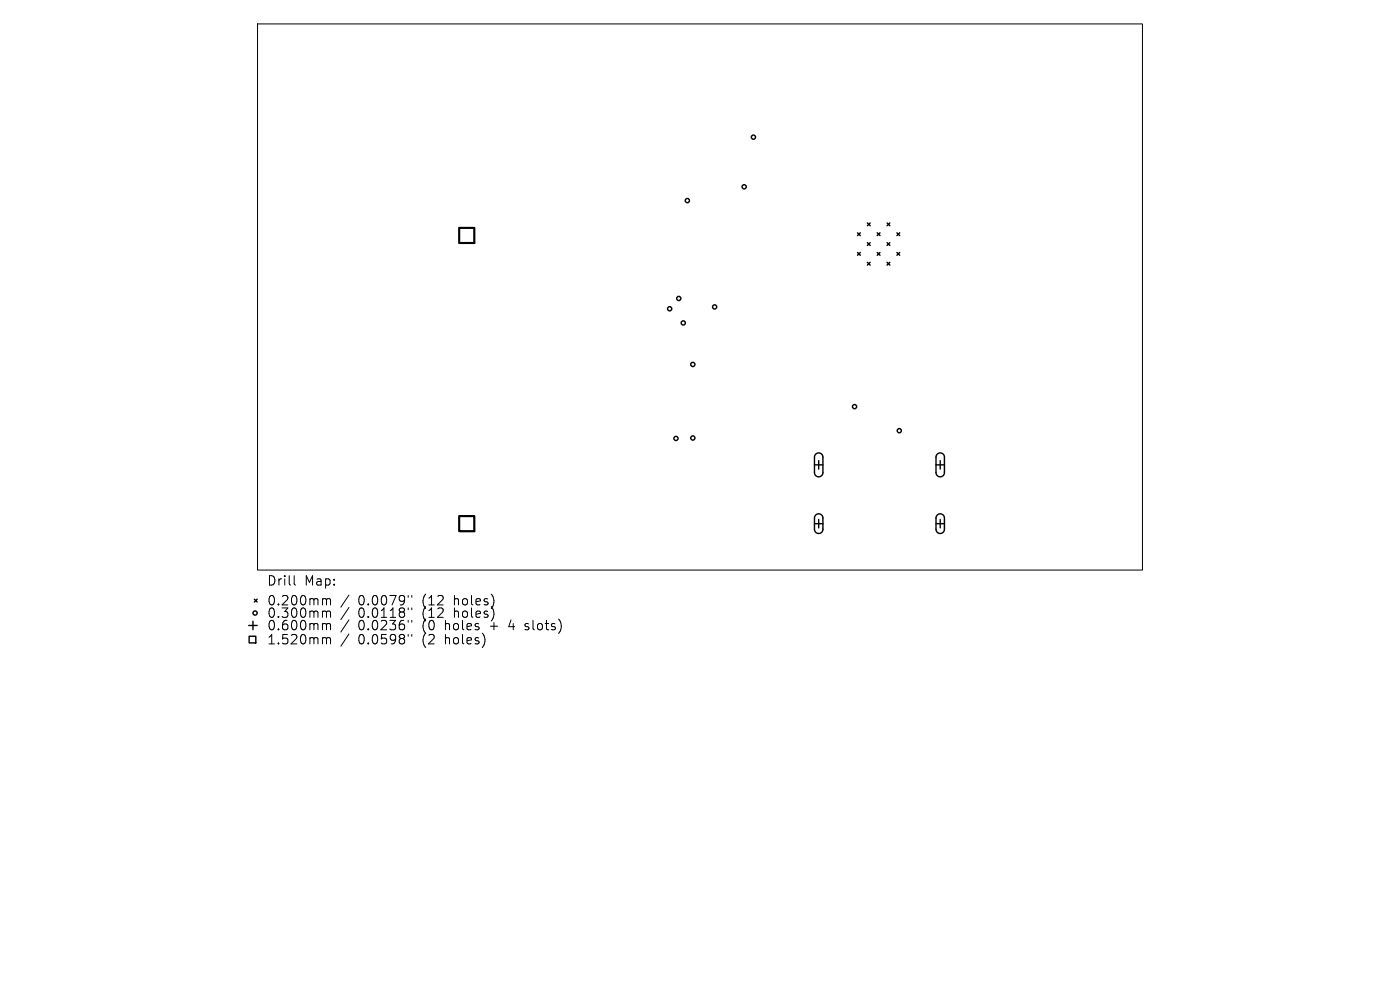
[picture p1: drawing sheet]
<svg xmlns="http://www.w3.org/2000/svg" width="297mm" height="210mm" viewBox="0 0 297 210" stroke-linecap="round" stroke-linejoin="round" font-family="sans-serif">
<defs><g id="words">
<g font-size="2.8">
<text x="56.6" y="124.5">Drill</text>
<text x="64.6" y="124.5">Map:</text>
<text x="56.6" y="128.7">0.200mm</text>
<text x="56.6" y="131.3">0.300mm</text>
<text x="76" y="128.7">0.0079&quot;</text>
<text x="76" y="131.3">0.0118&quot;</text>
<text x="89.7" y="128.7">(12</text>
<text x="89.7" y="131.3">(12</text>
<text x="96.6" y="128.7">holes)</text>
<text x="96.6" y="131.3">holes)</text>
<text x="56.6" y="134">0.600mm</text>
<text x="56.6" y="137">1.520mm</text>
<text x="76" y="134">0.0236&quot;</text>
<text x="76" y="137">0.0598&quot;</text>
<text x="89.7" y="134">(0</text>
<text x="89.7" y="137">(2</text>
<text x="94.7" y="134">holes</text>
<text x="94.7" y="137">holes)</text>
<text x="104.4" y="134">+</text>
<text x="108.6" y="134">4</text>
<text x="112.2" y="134">slots)</text>
</g>
</g></defs>
<g fill="none" stroke="#000" stroke-width=".21">
<path d="M54.6 5.1h187.8v115.8h-187.8zM62.4 122.1v1.7l.3 .3M68.7 127h.3l.3 .3M68.7 129.6h.3l.3 .3M68.7 132.3l.5 .1 .1 .2M68.7 135.3h.3l.3 .2M69.3 127.3l.2-.3 .5 .1 .1 1.2M69.3 127.3v1M69.3 129.9v1.1M69.3 132.6v1M69.3 135.5v1.1M69.3 129.9l.2-.3 .5 .1 .1 1.3"/>
<path d="M69.3 132.6l.2-.3 .5 .1 .1 1.2M69.3 135.5l.2-.2 .5 .1 .1 1.2M74 126.2l-1.7 2.6M74 128.9l-1.7 2.5M74 131.5l-1.7 2.6M74 134.5l-1.7 2.6M86.6 126.3v.4M86.6 129v.3M86.6 131.6v.4M86.6 134.6v.4M87.4 126.3v.4M87.4 129v.3"/>
<path d="M87.4 131.6v.4M87.4 134.6v.4M111.4 133.5l.1 .1M111.5 132.4v.4"/>
</g>
<g fill="none" stroke="#000" stroke-width=".3">
<path d="M181.9 49.4l.6 .6M181.9 53.6l.6 .6M182.5 49.4l-.6 .6M182.5 53.6l-.6 .6M184 51.5l.6 .6M184 55.6l.6 .6M184 47.3l.6 .6M184.6 47.3l-.6 .6M184.6 51.5l-.6 .6M184.6 55.6l-.6 .6M186.1 53.6l.6 .6M186.1 49.4l.6 .6"/>
<path d="M186.7 49.4l-.6 .6M186.7 53.6l-.6 .6M188.2 51.5l.6 .6M188.2 47.3l.6 .6M188.2 55.6l.6 .6M188.8 47.3l-.6 .6M188.8 51.5l-.6 .6M188.8 55.6l-.6 .6M190.3 53.6l.6 .6M190.3 49.4l.6 .6M190.9 49.4l-.6 .6M190.9 53.6l-.6 .6"/>
<path d="M172.8 98.6h1.8M173 96.3a.89 .89 0 0 1 1-.2 .89 .89 0 0 1 .6 .9v3.3a.9 .9 0 0 1-.9 .8 .9 .9 0 0 1-.9-.8v-3.4zM173.7 97.7v1.8M198.6 98.6h1.8M198.8 96.3a.9 .9 0 0 1 1-.2 .9 .9 0 0 1 .6 .9v3.3a.9 .9 0 0 1-.9 .8 .9 .9 0 0 1-.9-.8v-3.4zM199.5 97.7v1.8M172.8 111.1h1.8M173 109.3a.9 .9 0 0 1 1-.2 .9 .9 0 0 1 .6 .8v2.4a.9 .9 0 0 1-.9 .9 .9 .9 0 0 1-.9-.9v-2.5zM173.7 110.2v1.8M198.6 111.1h1.8M198.8 109.3a.9 .9 0 0 1 1-.2 .9 .9 0 0 1 .6 .8v2.4a.9 .9 0 0 1-.9 .9 .9 .9 0 0 1-.9-.9v-2.5zM199.5 110.2v1.8"/>
<path d="M52.8 132.7h1.8M52.9 135h1.4v1.4h-1.4zM53.7 131.8v1.8M54 127.1l.6 .6M54.6 127.1l-.6 .6"/>
<circle cx="157.9" cy="39.6" r=".45"/>
<circle cx="159.8" cy="29.1" r=".45"/>
<circle cx="145.8" cy="42.5" r=".45"/>
<circle cx="142.1" cy="65.5" r=".45"/>
<circle cx="144" cy="63.3" r=".45"/>
<circle cx="145" cy="68.5" r=".45"/>
<circle cx="147" cy="77.3" r=".45"/>
<circle cx="151.6" cy="65.1" r=".45"/>
<circle cx="143.4" cy="93" r=".45"/>
<circle cx="147" cy="92.9" r=".45"/>
<circle cx="181.3" cy="86.3" r=".45"/>
<circle cx="190.8" cy="91.4" r=".45"/>
<circle cx="54.1" cy="130" r=".45"/>
</g>
<path d="M97.4 48.3h3.2v3.2h-3.2zM97.4 109.5h3.2v3.2h-3.2z" fill="none" stroke="#000" stroke-width=".45"/>
<use href="#words"/>
</svg>
